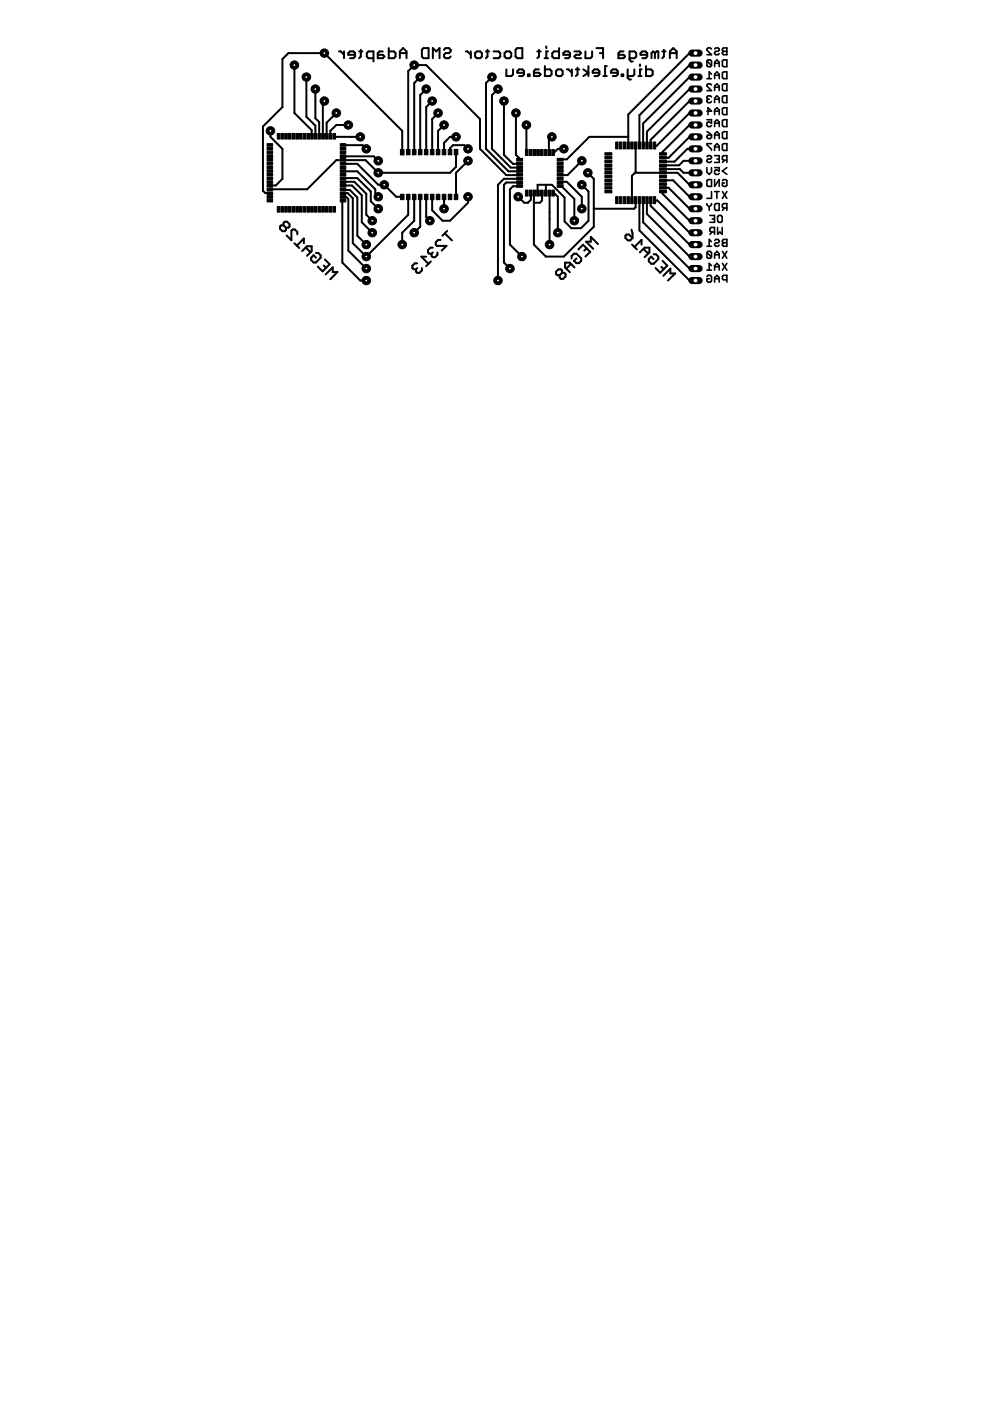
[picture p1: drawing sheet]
<svg xmlns="http://www.w3.org/2000/svg" width="210mm" height="297mm" viewBox="0 0 210 297" stroke-linecap="round" stroke-linejoin="round" font-family="sans-serif">
<g fill="#000" stroke="#000" stroke-width=".34">
<path d="M149.9 11.6h1zM149.9 10.4v.2zM149.9 10.4l.2-.2zM149.9 12.9v1zM149.9 13.9l.2 .2zM149.9 19.2h1zM149.9 18v.2zM150.1 17.8l-.2 .2zM150.1 10.2h.5zM150.1 12.7l-.2 .2zM150.1 14.1h.5zM150.1 17.8h.5z"/>
<path d="M150.4 15.2v1.5zM150.6 10.2l.3 .2zM150.1 12.7h.5zM150.6 14.1l.3-.2zM150.6 17.8l.3 .2zM149.9 10.6l1 1zM150.9 12.9v1zM150.6 12.7l.3 .2zM149.9 12.9l1 1zM150.4 15.2l.5 .5zM149.9 16.7h1zM149.9 18.2l1 1z"/>
<path d="M151.5 10.4l.3-.2zM151.5 11.1v.3zM151.5 11.4l.3 .2zM151.5 13.2v.9zM151.5 15.7v1zM151.5 18.2v1zM151.8 10.2h.5zM151.8 10.9l-.3 .2zM151.8 11.6h.5zM152 12.7l-.5 .5zM152 15.2l-.5 .5zM151.5 18.2l.5-.4z"/>
<path d="M152.3 10.2l.2 .2zM151.8 10.9h.5zM152.3 11.6l.2-.2zM152.5 10.4v.2zM152.5 10.6l-.2 .3zM152.5 13.2v.9zM152 12.7l.5 .5zM151.5 13.4h1zM152.5 15.7v1zM152 15.2l.5 .5zM151.5 16h1zM152.5 18.2v1z"/>
<path d="M152 17.8l.5 .4zM151.5 18.5h1zM153.2 10.4v.2zM153.2 10.6l.2 .3zM153.2 11.1v.3zM153.2 11.4l.2 .2zM153.2 12.9v1zM153.2 12.9l.2-.2zM153.2 15.5v.9zM153.2 15.5l.2-.3zM153.2 18v1zM153.2 18l.2-.2z"/>
<path d="M153.4 10.2l-.2 .2zM153.4 10.9l-.2 .2zM153.4 11.6h.7zM153.2 13.9l.2 .2zM153.4 12.7h.7zM153.2 16.4l.2 .3zM153.4 15.2h.7zM153.2 19l.2 .2zM153.4 17.8h.7zM154.1 10.2v1.4zM153.4 10.2h.7zM153.4 10.9h.7z"/>
<path d="M154.1 12.7v1.4zM153.4 14.1h.7zM154.1 15.2v1.5zM153.4 16.7h.7zM154.1 17.8v1.4zM153.4 19.2h.7zM149.9 20.6v.2zM149.9 20.8l.2 .2zM149.9 21.3v.2zM149.9 21.5l.2 .3zM149.9 25.4h1zM149.9 26.1v.5z"/>
<path d="M149.9 26.6l.2 .2zM149.9 27.9l.5 .3zM149.9 28.9v.2zM150.1 28.6l-.2 .3zM149.9 30.5v.2zM149.9 30.7l1 1zM149.9 33.2l.2-.2zM149.9 34v.2zM149.9 34.2l.2 .2zM149.9 35.5v1zM149.9 38.3v1zM149.9 38.3l.2-.2z"/>
<path d="M150.1 20.3l-.2 .3zM150.1 21h.3zM150.1 21l-.2 .3zM150.1 21.8h.5zM150.1 22.8v1.5zM150.1 22.8l.8 .8zM150.1 25.9l-.2 .2zM150.1 26.8h.5zM149.9 29.1l.2 .3zM150.1 28.6h.8zM150.1 33h.5zM150.1 33.7l-.2 .3z"/>
<path d="M150.1 34.4h.5zM149.9 39.3l.2 .2zM150.1 38.1h.8zM150.1 25.9h.3zM150.4 28.2l.5 .4zM149.9 36.5l.5 .5zM150.1 20.3h.5zM150.6 21.8l.3-.3zM150.6 26.8l.3-.2zM150.1 29.4h.5zM150.6 33l.3 .2zM150.1 33.7h.5z"/>
<path d="M150.6 34.4l.3-.2zM150.6 20.3l.3 .3zM149.9 23.6h1zM150.9 25.4v.7zM150.4 25.9l.5 .2zM150.9 28.6v.5zM150.9 29.1l-.3 .3zM149.9 30.5h1zM150.9 31.7v.2zM150.9 33.2v.3zM150.6 33.7l.3-.2zM150.9 35.5v1z"/>
<path d="M150.9 36.5l-.5 .5zM150.9 38.1v1.4zM150.1 39.5h.8zM151.5 20.8v1zM151.5 23.3v1zM151.5 25.9v.9zM151.5 28.4v1zM151.5 30.9v1zM151.5 33h1zM151.5 35.5h1zM151.5 36.3v.4zM151.5 36.7l.3 .3z"/>
<path d="M151.5 38.1v1.4zM151.5 36.3l.3-.3zM151.8 37h.5zM151.5 20.8l.5-.5zM152 22.8l-.5 .5zM152 25.4l-.5 .5zM152 27.9l-.5 .5zM152 30.5l-.5 .4zM151.8 36h.2zM152.3 37l.2-.3zM152.5 20.8v1zM152 20.3l.5 .5z"/>
<path d="M151.5 21h1zM152.5 23.3v1zM152 22.8l.5 .5zM151.5 23.6h1zM152.5 25.9v.9zM152 25.4l.5 .5zM151.5 26.1h1zM152.5 28.4v1zM152 27.9l.5 .5zM151.5 28.6h1zM152.5 30.9v1zM152 30.5l.5 .4z"/>
<path d="M151.5 31.2h1zM152.5 33v1.4zM151.5 34.4h1zM152 33.7h.5zM152.5 35.5v.8zM152 36l.5 .3zM152.5 38.1v1.4zM152.5 38.1l-1 1.4zM153.2 20.6v.9zM153.2 20.6l.2-.3zM153.2 23.1v.9zM153.4 22.8l-.2 .3z"/>
<path d="M153.2 25.6v1zM153.4 25.4l-.2 .2zM153.2 28.2v.9zM153.4 27.9l-.2 .3zM153.2 30.7v1zM153.2 30.7l.2-.2zM153.2 33.2v.5zM153.2 33.7l.2 .3zM153.2 36.3l.9 .7zM153.2 38.3l.2-.2zM153.2 38.8v.5zM153.2 38.8h.4z"/>
<path d="M153.2 21.5l.2 .3zM153.4 20.3h.7zM153.2 24l.2 .3zM153.4 22.8h.7zM153.2 26.6l.2 .2zM153.4 25.4h.7zM153.2 29.1l.2 .3zM153.4 27.9h.7zM153.2 31.7l.2 .2zM153.4 30.5h.7zM153.4 33l-.2 .2zM153.4 34h.7z"/>
<path d="M153.4 38.1h.5zM153.2 39.3l.2 .2zM153.6 34l-.4 .4zM153.9 38.1l.2 .2zM153.4 39.5h.5zM154.1 20.3v1.5zM153.4 21.8h.7zM154.1 22.8v1.5zM153.4 24.3h.7zM154.1 25.4v1.4zM153.4 26.8h.7zM154.1 27.9v1.5z"/>
<path d="M153.4 29.4h.7zM154.1 30.5v1.4zM153.4 31.9h.7zM154.1 33v1.4zM153.4 33h.7zM153.2 36.3l.9-.8zM154.1 38.3v1zM154.1 39.3l-.2 .2zM149.9 43.2v.2zM149.9 53.6v.9zM149.9 54.5l.2 .3zM149.9 58.6l.2-.2z"/>
<path d="M149.9 59.1v.5zM149.9 59.1h.5zM150.1 53.3l-.2 .3zM150.1 54.8h.5zM150.1 58.4h.5zM149.9 59.6l.2 .2zM149.9 43.4l.5 .5zM150.4 43.9v.7zM150.4 50.8v1.4zM150.4 55.8v1.5zM150.5 45.7h1zM150.5 48.5v.5z"/>
<path d="M150.5 49l.2 .2zM150.1 53.3h.5zM150.6 54.8l.3-.3zM150.6 58.4l.3 .2zM150.1 59.8h.5zM150.7 48.2l-.2 .3zM150.7 49.2h.8zM150.9 40.6v1.5zM149.9 42.1h1zM150.9 43.2v.2zM150.9 43.4l-.5 .5zM150.4 50.8l.5 .4z"/>
<path d="M149.9 52.2h1zM150.9 53.6v.9zM150.6 53.3l.3 .3zM149.9 53.6l1 .9zM150.4 55.8l.5 .5zM149.9 57.3h1zM150.9 58.6v1zM150.6 59.8l.3-.2zM151 49.2l-.5 .5zM151.5 45.7v1.4zM150.5 47.1h1zM151 46.4h.5z"/>
<path d="M151.5 48.2v1.5zM150.7 48.2h.8zM151.5 43.4v1zM151.5 43.4l.3-.2zM151.5 51l.3-.2zM151.5 51.7v.3zM151.5 52l.3 .2zM151.5 53.8v1zM151.5 56.3v1zM151.5 58.9v.9zM151.5 44.4l.3 .2zM151.8 43.2h.7z"/>
<path d="M151.8 50.8h.5zM151.8 51.5l-.3 .2zM151.8 52.2h.5zM152 40.6v1.5zM152 53.3l-.5 .5zM152 55.8l-.5 .5zM152 58.4l-.5 .5zM152.1 45.9v1zM152.1 45.9l.3-.2zM152.1 48.2v1.5zM152.3 50.8l.2 .2zM151.8 51.5h.5z"/>
<path d="M152.5 52l-.2 .2zM152.4 45.7h.5zM152.1 46.9l.3 .2zM151.5 40.6h1zM152.5 43.2v1.4zM151.8 44.6h.7zM152.5 51v.2zM152.5 51.2l-.2 .3zM152.5 53.8v1zM152 53.3l.5 .5zM151.5 54h1zM152.5 56.3v1z"/>
<path d="M152 55.8l.5 .5zM151.5 56.6h1zM152.5 58.9v.9zM152 58.4l.5 .5zM151.5 59.1h1zM152.6 49.2l-.5 .5zM152.9 45.7l.2 .2zM152.4 47.1h.5zM153.1 45.9v1zM153.1 46.9l-.2 .2zM153.1 48.2v1.5zM152.6 49.2l.5 .5z"/>
<path d="M153.2 40.6l.9 1.5zM153.2 43.4v.5zM153.2 43.9l.2 .2zM153.2 51v.2zM153.2 51.2l.2 .3zM153.2 51.7v.3zM153.2 52l.2 .2zM153.2 53.3l.9 1.5zM153.2 55.8l.9 1.5zM153.2 58.6v.5zM153.2 59.1l.2 .2zM153.4 43.2l-.2 .2z"/>
<path d="M153.4 44.1h.7zM153.4 50.8l-.2 .2zM153.4 51.5l-.2 .2zM153.4 52.2h.7zM153.4 58.4l-.2 .2zM153.4 59.3h.7zM153.6 44.1l-.4 .5zM154.1 40.6l-.9 1.5zM154.1 43.2v1.4zM153.4 43.2h.7zM154.1 50.8v1.4zM153.4 50.8h.7z"/>
<path d="M153.4 51.5h.7zM154.1 53.3l-.9 1.5zM154.1 55.8l-.9 1.5zM154.1 58.4v1.4zM153.4 58.4h.7z"/>
</g>
<g fill="#000" stroke="#000" stroke-width=".42">
<path d="M59.9 12.5v10.2zM61.2 11.3l-1.3 1.2zM62.4 13.8v10.2zM65 16.3v8.4zM66.9 18.9v6.2zM61.2 11.3h7.6zM68.8 11.3l16.5 16.4zM71.9 10.9h.3zM72.9 10.9v1.4zM72.2 10.9l.7 .7zM73.9 11.3v.3zM73.9 11.6h1.4z"/>
<path d="M74.2 12.3h.7zM74.2 10.9l-.3 .4zM74.9 12.3l.4-.3zM74.2 10.9h.7zM75.3 11.3v.7zM74.9 10.9l.4 .4zM76.5 10.6v1.4zM76.5 12l-.4 .3zM76.1 10.9h.7zM77.8 11.3v.7zM77.8 12l.3 .3zM78.1 10.9l-.3 .4z"/>
<path d="M78.1 12.3h1.1zM79.2 10.9v2.1zM78.1 10.9h1.1zM80.1 11.3v1zM80.1 12.3h1.1zM80.5 10.9l-.4 .4zM80.5 10.9h.7zM81.2 12.3l.3-.3zM80.1 11.6h1.1zM81.2 11.6l.3 .4zM82.4 10.2v2.1zM82.4 12.3h1.1z"/>
<path d="M83.5 12.3l.4-.3zM82.4 10.9h1.1zM83.9 11.3v.7zM83.5 10.9l.4 .4zM84.8 10.9v1.4zM84.8 10.9l.7-.7zM86.2 10.9v1.4zM85.5 10.2l.7 .7zM84.8 11.3h1.4zM86.6 15.1v17.4zM87.8 17.6v14.8zM87.8 13.8l-1.2 1.3z"/>
<path d="M87.8 13.8h2.6zM89.1 16.3l-1.3 1.3zM89.5 10.6v1.4zM89.8 10.2l-.3 .4zM89.5 12l.3 .3zM89.8 10.2h1.1zM90.4 18.9l-1.3 1.3zM90.4 13.8l11.4 11.4zM90.9 10.2v2.1zM89.8 12.3h1.1zM91.8 10.2v2.1zM91.8 10.2l.7 .7z"/>
<path d="M93.2 10.2v2.1zM93.2 10.2l-.7 .7zM94.5 10.2l-.4 .4zM94.1 11.6v.4zM94.1 12l.4 .3zM94.5 10.2h.7zM94.5 11.3l-.4 .3zM94.5 12.3h.7zM95.2 10.2l.3 .4zM94.5 11.3h.7zM95.2 12.3l.3-.3zM95.5 10.6v.3z"/>
<path d="M95.5 10.9l-.3 .4zM98.8 10.9h.3zM99.8 10.9v1.4zM99.1 10.9l.7 .7zM100.7 11.3v.7zM101.1 10.9l-.4 .4zM100.7 12l.4 .3zM101.1 10.9h.7zM101.1 12.3h.7zM101.8 10.9l.4 .4zM102.2 11.3v.7zM101.8 12.3l.4-.3z"/>
<path d="M103 17.6v14zM103.4 10.6v1.4zM103.4 12l-.4 .3zM103 10.9h.7zM104.3 16.3l-1.3 1.3zM104.6 10.9h1.1zM105.6 18.9l-1.3 1.3zM105.7 10.9l.4 .4zM104.6 12.3h1.1zM106.1 11.3v.7zM105.7 12.3l.4-.3zM107 11.3v.7z"/>
<path d="M107 11.3l.3-.4zM107 12l.3 .3zM107.3 10.9h.7zM107.4 14.7v1.4zM107.3 12.3h.7zM108 10.9l.4 .4zM108.4 11.3v.7zM108.4 12l-.4 .3zM107.4 16.1h1zM108.8 14.7v1.1zM108.4 16.1l.4-.3zM109.3 10.6v1.4z"/>
<path d="M109.3 10.6l.4-.4zM109.3 12l.4 .3zM109.7 10.2h1zM109.7 15.1v.3zM109.7 15.4h1.4zM110 16.1h.8zM110 14.7l-.3 .4zM110.7 10.2v2.1zM109.7 12.3h1zM110.8 16.1l.3-.3zM110 14.7h.8zM111.1 15.1v.7z"/>
<path d="M110.8 14.7l.3 .4zM111.9 15.8v.3zM111.9 16.1h.4zM112.3 15.8v.3zM111.9 15.8h.4zM113.2 15.1v1zM113.2 16.1h1.1zM113.6 14.7l-.4 .4zM113.6 14.7h.7zM114.3 16.1l.3-.3zM113.2 15.4h1.1zM114.3 10.6v1.4z"/>
<path d="M114.3 12l-.4 .3zM114.3 15.4l.3 .4zM113.9 10.9h.7zM115.5 14v2.1zM115.5 16.1h1.1zM115.8 10.9v1.4zM115.8 9.8v.4zM115.8 10.9h.4zM115.5 12.3h.7zM116.6 16.1l.3-.3zM115.5 14.7h1.1zM116.9 15.1v.7z"/>
<path d="M116.6 14.7l.3 .4zM117.1 11.3v.7zM117.1 11.3l.4-.4zM117.1 12l.4 .3zM117.5 10.9h1zM117.9 15.1v.7zM117.9 15.1l.3-.4zM117.9 15.8l.3 .3zM118.2 14.7h.7zM118.5 10.2v2.1zM117.5 12.3h1zM118.2 16.1h.7z"/>
<path d="M118.9 14.7l.4 .4zM119.3 15.1v.7zM118.9 16.1l.4-.3zM119.4 11.3v.3zM119.4 11.6h1.5zM119.8 12.3h.7zM119.8 10.9l-.4 .4zM120.9 12l-.4 .3zM119.8 10.9h.7zM120.2 14.7h.3zM120.9 11.3v.7zM120.5 10.9l.4 .4z"/>
<path d="M121.2 14.7v1.4zM120.5 14.7l.7 .7zM121.8 12l.3-.4zM121.8 12l.3 .3zM122.1 11.6h.8zM122.4 14.4v1.4zM122.1 16.1l.3-.3zM122.1 14.7h.7zM122.9 11.6l.3-.3zM121.8 10.9h1.1zM122.1 12.3h1.1zM122.9 10.9l.3 .4z"/>
<path d="M123.7 16.1l1.1-.7zM124.1 10.9v1.4zM124.8 14v2.1zM123.7 14.7l1.1 .7zM124.1 12.3h1.1zM125.5 10.9v1.1zM125.5 12l-.3 .3zM125.7 15.1v.3zM125.7 15.4h1.4zM126 16.1h.7zM126 14.7l-.3 .4zM126.7 16.1l.4-.3z"/>
<path d="M126 14.7h.7zM127.1 15.1v.7zM126.7 14.7l.4 .4zM127.9 10.2v2.1zM126.4 10.2h1.5zM127.2 11.3h.7zM128.3 14v2.1zM128.3 14h.4zM127.9 16.1h.8zM129.6 15.1v.3zM129.6 15.4h1.4zM129.9 16.1h.7z"/>
<path d="M129.9 14.7l-.3 .4zM130.6 16.1l.4-.3zM129.9 14.7h.7zM131 15.1v.7zM130.6 14.7l.4 .4zM131.1 11.3v1zM131.1 12.3h1.1zM131.5 10.9l-.4 .4zM131.8 15.8v.3zM131.8 16.1h.3zM132.1 15.8v.3zM131.8 15.8h.3z"/>
<path d="M131.5 10.9h.7zM132.5 12l-.3 .3zM131.1 11.6h1.1zM132.2 11.6l.3 .4zM133.1 14.7v1.8zM133.1 16.5l.3 .3zM133.4 16.8h.4zM133.5 10.9v1.8zM133.5 10.9h1zM133.5 12.7l.3 .3zM133.1 16.1h1zM133.8 13h.4z"/>
<path d="M134.5 14.7v1.1zM134.1 16.1l.4-.3zM134.5 10.9l.4 .4zM133.5 12.3h1zM134.9 11.3v.7zM134.9 12l-.4 .3zM135.7 14.7v1.4zM135.7 13.7v.3zM135.8 11.3v.3zM135.8 11.6h1.4zM135.7 14.7h.3zM135.3 16.1h.7z"/>
<path d="M136.2 12.3h.7zM135.8 11.3l.4-.4zM137.2 12l-.3 .3zM136.2 10.9h.7zM137 14v2.1zM137 16.1h1zM137.2 11.3v.7zM136.9 10.9l.3 .4zM138 16.1l.4-.3zM137 14.7h1zM138.1 11.3v1zM138.4 15.1v.7z"/>
<path d="M138 14.7l.4 .4zM138.5 10.9l-.4 .4zM138.9 11.3v1zM138.5 10.9l.4 .4zM138.9 11.3l.3-.4zM139.6 10.9v1.4zM139.2 10.9h.4zM140.8 10.6v1.4zM140.8 12l-.4 .3zM140.4 10.9h.7zM142 10.9v1.4zM142 10.9l.7-.7z"/>
<path d="M143.5 10.9v1.4zM142.7 10.2l.8 .7zM142 11.3h1.5zM146.2 18.9h1.3zM146.2 16.3h1.3zM146.2 13.8h1.3zM146.2 11.3h1.3zM55.8 26.8v13.6zM57.3 27.7v1.3zM58.5 39.3l1.4-1.4zM57.3 39.3h1.2zM59.9 22.7l-4.1 4.1z"/>
<path d="M57.3 29l2.6 2.6zM59.9 31.6v6.3zM62.4 24l3.7 3.6zM65 24.7l1.9 1.9zM66.1 27.6v1.3zM66.9 25.1l.8 .8zM66.9 26.6v2.4zM67.7 25.9v3zM68.5 21.7v7.3zM68.8 21.4l-.3 .3zM69.3 26v3zM70 27.7v1.2z"/>
<path d="M70 27.7l1.3-1.2zM71.3 24l-2 2zM71.3 34l-6.2 6.1zM71.3 26.5h2.6zM72.7 39.3h1.9zM72.7 38.5h2.4zM72.6 37.8h3.2zM72.6 36.3h3.2zM72.6 34.7h3.2zM70.8 29h5.6zM72.7 30.8h4.2zM71.3 34h6.2z"/>
<path d="M76.9 30.8l.8 .8zM72.7 33.1h6.5zM77.5 34l2.7 2.6zM80.2 36.6h15.2zM79.2 33.1l1 1zM75.8 34.7l4.4 4.5zM80.2 39.2h1.3zM81.5 39.2l2.5 2.5zM85.3 27.7v4.7zM89.1 20.2v12zM90.4 22.7v9.7zM91.6 25.2v7z"/>
<path d="M91.6 21.4l-1.2 1.3zM92.9 27.7v4.7zM92.9 24l-1.3 1.2zM94.1 30.3v2.1zM92.9 27.7l1.2-1.2zM95.4 29l-1.3 1.3zM95.4 31.4v1zM95.4 36.6l1.3-1.2zM96.1 30.8l-.7 .6zM95.4 29h1.3zM96.7 32.4v3zM96.7 36.6v5.1z"/>
<path d="M96.1 30.8h2.3zM98.4 30.8l.8 .8zM99.2 34.1l-2.5 2.5zM101.8 25.2v6.4zM101.8 31.6l5.5 5.5zM103 31.6l4.8 4.7zM104.3 20.2v11.4zM104.3 31.6l4 3.9zM105.6 39.2l1.2-1.3zM106.8 21.4v11.4zM106.8 32.8l2 1.9zM106.8 39.2l.5-.5z"/>
<path d="M106.8 37.9h3.5zM107.3 37.1h3.2zM107.3 38.7h3zM107.8 36.3h2.4zM108.3 35.5h2zM108.8 34.7h1.5zM108.8 39.5h1.5zM109.4 24v8.8zM109.4 32.8l.9 1zM110.2 33.8h.1zM111.6 26.5v6zM114 39.2v1.7z"/>
<path d="M115.7 39.2v1.7zM114 39.2h1.7zM116.4 29.7v2.8zM117 29l-.6 .7zM115.7 39.2h1.3zM117.3 32.4v.1zM118.3 31.6l-1 .9zM118.7 39.5h.4zM118.3 31.6h1.2zM118.7 38.5h1.5zM118.7 33.8h1.5zM118.7 37.1h1.6z"/>
<path d="M122.4 31.6l-2.2 2.2zM123.4 34.1l-3.1 3zM123.4 39.2l1.4 1.4zM124.6 36.6l1.3 1.3zM124.9 29l-2.5 2.6zM125.9 37.9v6.4zM146.2 11.3l-13 13zM133.2 29v1.9zM133.2 24.3v4.7zM124.9 29h8.3zM134 37.3v5.2zM134.8 36.5v.1z"/>
<path d="M134.8 30.9v5.6zM134.8 36.5l-.8 .8zM135.6 24.4l10.6-10.6zM135.6 24.4v6.5zM136.4 26.2l9.8-9.9zM136.4 26.2v4.6zM137.2 27.9l9-9zM137.2 27.9v3zM137.9 29.7l8.3-8.3zM137.9 29.7v1.2zM138.7 30.9h.5zM140.5 32.2l5.7-5.7z"/>
<path d="M140.5 32.2v.5zM140.5 33.5h1.3zM140.5 39.8h1.3zM140.5 38.2h2.2zM143 34.3l2.7-2.7zM140.5 34.3h2.5zM134.8 36.6h8.9zM140.5 35.1h3.5zM140.5 35.9h3.6zM144.1 35.9l.8 .7zM144.9 34.1l-.9 1zM145.7 31.6h1.8z"/>
<path d="M146.2 29l-4.4 4.5zM146.2 26.5h1.3zM139.2 30.9l7-6.9zM146.2 21.4h1.3zM143.7 36.6l2.5 2.6zM146.2 29h1.3zM146.2 24h1.3zM144.9 36.6h2.6zM144.9 34.1h2.6zM146.2 39.2h1.3zM55.8 40.4l.4 .5zM56.2 40.9h1z"/>
<path d="M59.4 48v.5zM59.4 48.5l.5 .5zM59.6 47.8l-.2 .2zM59.9 49h.5zM60.1 47.3v.5zM59.6 47.8h.5zM60.4 47l-.3 .3zM60.4 49l.2-.2zM60.6 48.3v.5zM60.6 48.3h.5zM60.1 47.8l.5 .5zM60.8 49.9l1 1z"/>
<path d="M60.4 47h.5zM61.1 48.3l.3-.3zM61.4 47.5v.5zM60.9 47l.5 .5zM61.8 48.9v2zM62 48.7l-.2 .2zM62 48.7h.5zM62.5 48.7l.5 .5zM63 49.2v.5zM62.4 51.6l1 1zM64.4 50.6v1zM64.4 50.6l-1.5 1.5z"/>
<path d="M66.1 53.2l-1 1zM65.1 52.2l-1 1zM57.2 40.1h7.9zM64.8 52.5l1 1zM66 54.6v.5zM66.5 54.1l-.5 .5zM66.1 52.2v1zM65.1 52.2h1zM66 55.1l.5 .5zM66.5 54.1l.5 .5zM67 53.6h.5zM66.5 55.6h.5z"/>
<path d="M67.5 53.6l.5 .5zM68 54.1v.5zM68 54.6l-1 1zM67.4 56.5l1 1zM68.9 55l1 1zM68.6 56.3l.6 .5zM69.9 56l-1.5 1.5zM71.5 57.7l-1.5 1.5zM70.5 56.7v1zM69 58.2l1.5-1.5zM70.5 57.7h1zM72.6 42.5v13.2z"/>
<path d="M72.7 41.7h.7zM72.7 40.9h1zM73.9 42.2v10.9zM73.4 41.7l.5 .5zM72.7 40.3h1.5zM74.8 42v9.5zM73.7 40.9l1.1 1.1zM75.8 41.9v8.1zM74.2 40.3l1.6 1.6zM72.6 55.7l3.8 3.8zM76.7 41.4v5.7zM74.6 39.3l2.1 2.1z"/>
<path d="M77.7 41.1v4.4zM75.1 38.5l2.6 2.6zM75.8 50l1.9 1.9zM73.9 53.1l3.8 3.8zM76.4 59.5h1.3zM74.8 51.5l2.9 2.9zM77.7 54.4l8.9-8.9zM78.6 40.6v2.1zM75.8 37.8l2.8 2.8zM77.7 45.5l1.2 1.3zM76.7 47.1l2.2 2.2zM79.6 40.1v1z"/>
<path d="M75.8 36.3l3.8 3.8zM78.6 42.7l1.6 1.6zM79.6 41.1l.6 .6zM84 41.7h1.3zM85.3 49.3v2.6zM85.3 49.3l2.5-2.5zM86.6 41.7v3.8zM87.4 56.3v.5zM87.4 56.8l.3 .3zM87.7 57.1h.5zM87.8 41.7v5.1zM87.8 49.3l1.3-1.2z"/>
<path d="M87.4 56.3l.5-.5zM88.2 57.1l.3-.3zM88.2 57.1v.5zM88.2 57.6l.3 .2zM87.9 55.8h.6zM88.5 57.8h.4zM88.9 57.8l.6-.5zM89.1 41.7v6.4zM89.3 54.4l1.5 1.5zM89.5 56.8v.5zM89.3 54.4h1.1zM90.4 41.7v4.3z"/>
<path d="M90.7 53v.5zM90.7 53.5l.3 .3zM91 53.8h.5zM90.4 46l.7 .8zM91.2 52.5l-.5 .5zM91.4 55.4l-1 1zM91.5 53.8l.3-.3zM91.5 53.8v.5zM91.5 54.3l.3 .2zM91.6 41.7v2.9zM91.2 52.5h.6zM91.8 54.5h.5z"/>
<path d="M92.3 54.5l.5-.5zM92.4 51.4v.5zM92.9 50.9l-.5 .5zM92.4 51.9l.2 .2zM92.8 53.5v.5zM92.9 50.9h.5zM93.7 53.1l1-1zM91.6 44.6l2.2 2.2zM94.1 41.7v2.6zM92.6 52.1h2.1zM94.8 49l-1 1zM93.8 46.8h1.6z"/>
<path d="M94.3 49.5l1.5 1.5zM99.2 41.7v1.3zM99.2 43l-3.8 3.8zM105.6 39.2v20.3zM106.8 39.2v16.5zM106.8 55.7l1.3 1.2zM108.1 43v8.9zM108.1 40.1v2.9zM108.1 40.1l.7-.6zM109.9 41.7l1.2 1.3zM108.1 51.9l2.6 2.5zM111.1 43h.8z"/>
<path d="M111.9 43l.7-.6zM112.6 40.9v1.5zM113.2 43v8.9zM113.2 40.9v2.1zM113.2 43h1.3zM114.9 42.5l-.4 .5zM114.9 40.9v1.6zM113.2 51.9l2.5 2.5zM116.5 51.5v.4zM116.5 46.5v5zM116.5 45v1.5zM116.5 40.8v4.2z"/>
<path d="M117.9 57.6v.5zM117.9 58.1l.3 .3zM118.2 58.4h.5zM118.3 41.7v7.6zM117.3 40.8l1 .9zM117.9 57.6l.5-.5zM118.7 58.4v.5zM118.7 58.9l.2 .2zM118.4 57.1h.5zM118.9 59.1h.5zM119.2 57.3v.5zM118.9 57.1l.3 .2z"/>
<path d="M119.2 57.8l-.5 .6zM119.9 58.6l-.5 .5zM115.7 54.4h3.8zM119.2 57.8h.5zM119.7 41.9v5zM117 39.2l2.7 2.7zM119.8 55.7v1zM119.8 56.7l1 1zM119.9 58.1v.5zM119.7 57.8l.2 .3zM119.8 55.7h1zM121.1 55.9l-1 1.1z"/>
<path d="M119.7 46.9l1.4 1.5zM121.2 54.3v.5zM121.7 53.8l-.5 .5zM121.7 53.8h.5zM122.2 54.8l-.5 .5zM121.8 42.2v4.6zM119.1 39.5l2.7 2.7zM120.8 55.7l1 1zM122.2 53.8l1 1zM121.7 55.3l.5 .5zM123.6 51.9l-1 1zM122.2 55.8h.5z"/>
<path d="M121.1 48.4h2.1zM123.2 54.8v.5zM122.7 55.8l.5-.5zM123.4 41.7v2.6zM120.2 38.5l3.2 3.2zM123.6 51.9l1.5 1.5zM124.3 51.2l1.5 1.5zM124.4 52.6l-.5 .5zM124.8 40.6v6.2zM124.8 46.8l-1.6 1.6zM124.1 54.4l1-1zM125.3 50.2v1z"/>
<path d="M124.3 51.2h1zM125.9 44.3v3.8zM119.5 54.4l6.4-6.3zM125.9 44.3h8.6zM125.3 50.2l1.5 1.6zM132.6 50v.5zM132.6 50l.3-.3zM132.9 49.7h.5zM132.6 50.5l.5 .5zM133.4 49.7l.7 .8zM133.1 51h.5zM133.9 48.7l.2 .8z"/>
<path d="M134.1 49.5v1zM134.1 50.5l-.5 .5zM134.5 44.3l.3-.4zM134.8 42.4v1.5zM134 51.9l1 1zM135.6 42.4v6.5zM136 50.9v1zM136 50.9l-1.5 1.5zM136.4 42.5v4.6zM136.7 54.5l1-1zM135.7 53.5l1-1zM137.2 42.5v2.9z"/>
<path d="M136.4 52.8l1 1zM137.6 54.9v.5zM137.6 54.9l.5-.5zM137.7 52.5v1zM136.7 52.5h1zM137.9 42.5v1.1zM137.6 55.4l.5 .5zM138.1 54.4l.5 .5zM138.6 53.9h.5zM138.1 55.9h.5zM139.1 53.9l.5 .5zM138.7 42.5h.7z"/>
<path d="M139.6 54.4v.5zM139.6 54.9l-1 1zM139 56.8l1 1zM140.5 55.3l1 1zM140.5 40.6v.5zM140.2 56.6l.5 .5zM141.5 56.3l-1.5 1.5zM141.6 59.5l1.6-1.5zM142.1 57v1zM142.1 57l-1.5 1.5zM142.1 58h1.1zM141.8 39.8l4.4 4.5z"/>
<path d="M140.5 41.1l5.7 5.7zM137.9 43.6l8.3 8.3zM136.4 47.1l9.8 9.8zM135.6 48.9l10.6 10.6zM139.4 42.5l6.8 6.8zM142.7 38.2l3.5 3.5zM137.2 45.4l9 9zM146.2 44.3h1.3zM146.2 46.8h1.3zM146.2 51.9h1.3zM146.2 56.9h1.3zM146.2 59.5h1.3z"/>
<path d="M146.2 49.3h1.3zM146.2 41.7h1.3zM146.2 54.4h1.3z"/>
</g>
<g fill="#000" stroke="#000" stroke-width=".21">
<path d="M56.6 30.5h1.2v.5h-1.2zM56.6 31.3h1.2v.5h-1.2zM56.6 32h1.2v.6h-1.2zM56.6 32.8h1.2v.6h-1.2zM56.6 33.6h1.2v.6h-1.2zM56.6 34.4h1.2v.5h-1.2zM56.6 35.2h1.2v.5h-1.2zM56.6 36h1.2v.5h-1.2zM56.6 36.8h1.2v.5h-1.2zM56.6 37.5h1.2v.6h-1.2zM56.6 38.3h1.2v.6h-1.2zM56.6 39.1h1.2v.6h-1.2z"/>
<path d="M56.6 39.9h1.2v.5h-1.2zM58.8 28.3h.5v1.2h-.5zM59.6 28.3h.5v1.2h-.5zM60.4 28.3h.5v1.2h-.5zM61.2 28.3h.5v1.2h-.5zM61.9 28.3h.6v1.2h-.6zM62.7 28.3h.6v1.2h-.6zM63.5 28.3h.6v1.2h-.6zM64.3 28.3h.6v1.2h-.6zM65.1 28.3h.5v1.2h-.5zM65.9 28.3h.5v1.2h-.5zM66.7 28.3h.5v1.2h-.5z"/>
<path d="M67.4 28.3h.6v1.2h-.6zM68.2 28.3h.6v1.2h-.6zM69 28.3h.6v1.2h-.6zM69.8 28.3h.6v1.2h-.6zM70.6 28.3h.5v1.2h-.5zM72.1 30.5h1.2v.5h-1.2zM72.1 31.3h1.2v.5h-1.2zM72.1 32h1.2v.6h-1.2zM72.1 32.8h1.2v.6h-1.2zM72.1 33.6h1.2v.6h-1.2zM72.1 34.4h1.2v.5h-1.2zM72.1 35.2h1.2v.5h-1.2z"/>
<path d="M72.1 36h1.2v.5h-1.2zM72.1 36.8h1.2v.5h-1.2zM72.1 37.5h1.2v.6h-1.2zM72.1 38.3h1.2v.6h-1.2zM72.1 39.1h1.2v.6h-1.2zM72.1 39.9h1.2v.5h-1.2zM84.9 31.7h.8v1.2h-.8zM86.2 31.7h.7v1.1h-.7zM87.4 31.7h.8v1.1h-.8zM88.7 31.7h.8v1.1h-.8zM90 31.7h.7v1.1h-.7zM91.2 31.7h.8v1.1h-.8z"/>
<path d="M92.5 31.7h.8v1.1h-.8zM93.8 31.7h.7v1.1h-.7zM95 31.7h.8v1.1h-.8zM96.3 31.7h.8v1.1h-.8zM109.5 39.2h1.3v.5h-1.3zM109.5 38.4h1.3v.5h-1.3zM109.5 37.6h1.3v.5h-1.3zM109.5 36.8h1.3v.5h-1.3zM109.5 36h1.3v.5h-1.3zM109.5 35.2h1.3v.5h-1.3zM109.5 34.4h1.3v.5h-1.3zM109.5 33.6h1.3v.5h-1.3z"/>
<path d="M111.4 31.7h.6v1.3h-.6zM112.2 31.7h.6v1.3h-.6zM113 31.7h.5v1.3h-.5zM113.8 31.7h.5v1.3h-.5zM114.6 31.7h.5v1.3h-.5zM115.4 31.7h.6v1.3h-.6zM116.2 31.7h.5v1.3h-.5zM117 31.7h.5v1.3h-.5zM118.1 33.6h1.3v.5h-1.3zM118.1 34.4h1.3v.5h-1.3zM118.1 35.2h1.3v.5h-1.3zM118.1 36h1.3v.5h-1.3z"/>
<path d="M118.1 36.8h1.3v.5h-1.3zM118.1 37.6h1.3v.5h-1.3zM118.1 38.4h1.3v.5h-1.3zM118.1 39.2h1.3v.5h-1.3zM128.2 39.6h1.5v.5h-1.5zM128.2 38.8h1.5v.5h-1.5zM128.2 38h1.5v.5h-1.5zM128.2 37.2h1.5v.5h-1.5zM128.2 36.4h1.5v.5h-1.5zM128.2 35.6h1.5v.5h-1.5zM128.2 34.8h1.5v.5h-1.5zM128.2 34h1.5v.5h-1.5z"/>
<path d="M128.2 33.2h1.5v.5h-1.5zM128.2 32.4h1.5v.5h-1.5zM130.5 30.1h.5v1.5h-.5zM131.3 30.1h.5v1.5h-.5zM132.1 30.1h.5v1.5h-.5zM132.9 30.1h.5v1.5h-.5zM133.7 30.1h.5v1.5h-.5zM134.5 30.1h.5v1.5h-.5zM135.3 30.1h.5v1.5h-.5zM136.1 30.1h.5v1.5h-.5zM136.9 30.1h.5v1.5h-.5zM137.7 30.1h.5v1.5h-.5z"/>
<path d="M138.5 30.1h.5v1.5h-.5zM139.8 32.4h1.5v.5h-1.5zM139.8 33.2h1.5v.5h-1.5zM139.8 34h1.5v.5h-1.5zM139.8 34.8h1.5v.5h-1.5zM139.8 35.6h1.5v.5h-1.5zM139.8 36.4h1.5v.5h-1.5zM139.8 37.2h1.5v.5h-1.5zM139.8 38h1.5v.5h-1.5zM139.8 38.8h1.5v.5h-1.5zM139.8 39.6h1.5v.5h-1.5zM56.6 40.7h1.2v.6h-1.2z"/>
<path d="M56.6 41.5h1.2v.5h-1.2zM56.6 42.3h1.2v.5h-1.2zM58.8 43.8h.5v1.2h-.5zM59.6 43.8h.5v1.2h-.5zM60.4 43.8h.5v1.2h-.5zM61.2 43.8h.5v1.2h-.5zM61.9 43.8h.6v1.2h-.6zM62.7 43.8h.6v1.2h-.6zM63.5 43.8h.6v1.2h-.6zM64.3 43.8h.6v1.2h-.6zM65.1 43.8h.5v1.2h-.5zM65.9 43.8h.5v1.2h-.5z"/>
<path d="M66.7 43.8h.5v1.2h-.5zM67.4 43.8h.6v1.2h-.6zM68.2 43.8h.6v1.2h-.6zM69 43.8h.6v1.2h-.6zM69.8 43.8h.6v1.2h-.6zM70.6 43.8h.5v1.2h-.5zM72.1 40.7h1.2v.6h-1.2zM72.1 41.5h1.2v.5h-1.2zM72.1 42.3h1.2v.5h-1.2zM84.9 41.2h.8v1.1h-.8zM86.2 41.2h.7v1.1h-.7zM87.4 41.2h.8v1.1h-.8z"/>
<path d="M88.7 41.2h.8v1.1h-.8zM90 41.2h.7v1.1h-.7zM91.2 41.2h.8v1.1h-.8zM92.5 41.2h.8v1.1h-.8zM93.8 41.2h.7v1.1h-.7zM95 41.2h.8v1.1h-.8zM96.3 41.2h.8v1.1h-.8zM111.4 40.3h.6v1.3h-.6zM112.2 40.3h.6v1.3h-.6zM113 40.3h.5v1.3h-.5zM113.8 40.3h.5v1.3h-.5zM114.6 40.3h.5v1.3h-.5z"/>
<path d="M115.4 40.3h.6v1.3h-.6zM116.2 40.3h.5v1.3h-.5zM117 40.3h.5v1.3h-.5zM128.2 40.4h1.5v.5h-1.5zM130.5 41.7h.5v1.5h-.5zM131.3 41.7h.5v1.5h-.5zM132.1 41.7h.5v1.5h-.5zM132.9 41.7h.5v1.5h-.5zM133.7 41.7h.5v1.5h-.5zM134.5 41.7h.5v1.5h-.5zM135.3 41.7h.5v1.5h-.5zM136.1 41.7h.5v1.5h-.5z"/>
<path d="M136.9 41.7h.5v1.5h-.5zM137.7 41.7h.5v1.5h-.5zM138.5 41.7h.5v1.5h-.5zM139.8 40.4h1.5v.5h-1.5z"/>
</g>
<path d="M146.7 59.5h1.5z" fill="#000" stroke="#000" stroke-width="1.5"/>
<circle cx="147.5" cy="59.5" r=".52" fill="#fff" stroke="#000" stroke-width=".21"/>
<path d="M146.7 56.9h1.5z" fill="#000" stroke="#000" stroke-width="1.5"/>
<circle cx="147.5" cy="56.9" r=".52" fill="#fff" stroke="#000" stroke-width=".21"/>
<path d="M146.7 54.4h1.5z" fill="#000" stroke="#000" stroke-width="1.5"/>
<circle cx="147.5" cy="54.4" r=".52" fill="#fff" stroke="#000" stroke-width=".21"/>
<path d="M146.7 51.9h1.5z" fill="#000" stroke="#000" stroke-width="1.5"/>
<circle cx="147.5" cy="51.9" r=".52" fill="#fff" stroke="#000" stroke-width=".21"/>
<path d="M146.7 49.3h1.5z" fill="#000" stroke="#000" stroke-width="1.5"/>
<circle cx="147.5" cy="49.3" r=".52" fill="#fff" stroke="#000" stroke-width=".21"/>
<path d="M146.7 46.8h1.5z" fill="#000" stroke="#000" stroke-width="1.5"/>
<circle cx="147.5" cy="46.8" r=".52" fill="#fff" stroke="#000" stroke-width=".21"/>
<path d="M146.7 44.3h1.5z" fill="#000" stroke="#000" stroke-width="1.5"/>
<circle cx="147.5" cy="44.3" r=".52" fill="#fff" stroke="#000" stroke-width=".21"/>
<path d="M146.7 41.7h1.5z" fill="#000" stroke="#000" stroke-width="1.5"/>
<circle cx="147.5" cy="41.7" r=".52" fill="#fff" stroke="#000" stroke-width=".21"/>
<path d="M146.7 39.2h1.5z" fill="#000" stroke="#000" stroke-width="1.5"/>
<circle cx="147.5" cy="39.2" r=".52" fill="#fff" stroke="#000" stroke-width=".21"/>
<path d="M146.7 36.6h1.5z" fill="#000" stroke="#000" stroke-width="1.5"/>
<circle cx="147.5" cy="36.6" r=".52" fill="#fff" stroke="#000" stroke-width=".21"/>
<path d="M146.7 34.1h1.5z" fill="#000" stroke="#000" stroke-width="1.5"/>
<circle cx="147.5" cy="34.1" r=".52" fill="#fff" stroke="#000" stroke-width=".21"/>
<path d="M146.7 31.6h1.5z" fill="#000" stroke="#000" stroke-width="1.5"/>
<circle cx="147.5" cy="31.6" r=".52" fill="#fff" stroke="#000" stroke-width=".21"/>
<path d="M146.7 29h1.5z" fill="#000" stroke="#000" stroke-width="1.5"/>
<circle cx="147.5" cy="29" r=".52" fill="#fff" stroke="#000" stroke-width=".21"/>
<path d="M146.7 26.5h1.5z" fill="#000" stroke="#000" stroke-width="1.5"/>
<circle cx="147.5" cy="26.5" r=".52" fill="#fff" stroke="#000" stroke-width=".21"/>
<path d="M146.7 24h1.5z" fill="#000" stroke="#000" stroke-width="1.5"/>
<circle cx="147.5" cy="24" r=".52" fill="#fff" stroke="#000" stroke-width=".21"/>
<path d="M146.7 21.4h1.5z" fill="#000" stroke="#000" stroke-width="1.5"/>
<circle cx="147.5" cy="21.4" r=".52" fill="#fff" stroke="#000" stroke-width=".21"/>
<path d="M146.7 18.9h1.5z" fill="#000" stroke="#000" stroke-width="1.5"/>
<circle cx="147.5" cy="18.9" r=".52" fill="#fff" stroke="#000" stroke-width=".21"/>
<path d="M146.7 16.3h1.5z" fill="#000" stroke="#000" stroke-width="1.5"/>
<circle cx="147.5" cy="16.3" r=".52" fill="#fff" stroke="#000" stroke-width=".21"/>
<path d="M146.7 13.8h1.5z" fill="#000" stroke="#000" stroke-width="1.5"/>
<circle cx="147.5" cy="13.8" r=".52" fill="#fff" stroke="#000" stroke-width=".21"/>
<path d="M146.7 11.3h1.5z" fill="#000" stroke="#000" stroke-width="1.5"/>
<circle cx="147.5" cy="11.3" r=".52" fill="#fff" stroke="#000" stroke-width=".21"/>
<circle cx="76.4" cy="29" r=".9" fill="#000" stroke="#000" stroke-width=".21"/>
<circle cx="76.4" cy="29" r=".31" fill="#fff" stroke="#000" stroke-width=".21"/>
<circle cx="96.7" cy="29" r=".9" fill="#000" stroke="#000" stroke-width=".21"/>
<circle cx="96.7" cy="29" r=".31" fill="#fff" stroke="#000" stroke-width=".21"/>
<circle cx="117" cy="29" r=".9" fill="#000" stroke="#000" stroke-width=".21"/>
<circle cx="117" cy="29" r=".31" fill="#fff" stroke="#000" stroke-width=".21"/>
<circle cx="77.7" cy="31.6" r=".9" fill="#000" stroke="#000" stroke-width=".21"/>
<circle cx="77.7" cy="31.6" r=".31" fill="#fff" stroke="#000" stroke-width=".21"/>
<circle cx="99.2" cy="31.6" r=".9" fill="#000" stroke="#000" stroke-width=".21"/>
<circle cx="99.2" cy="31.6" r=".31" fill="#fff" stroke="#000" stroke-width=".21"/>
<circle cx="119.6" cy="31.6" r=".9" fill="#000" stroke="#000" stroke-width=".21"/>
<circle cx="119.6" cy="31.6" r=".31" fill="#fff" stroke="#000" stroke-width=".21"/>
<circle cx="73.9" cy="26.5" r=".9" fill="#000" stroke="#000" stroke-width=".21"/>
<circle cx="73.9" cy="26.5" r=".31" fill="#fff" stroke="#000" stroke-width=".21"/>
<circle cx="94.2" cy="26.5" r=".9" fill="#000" stroke="#000" stroke-width=".21"/>
<circle cx="94.2" cy="26.5" r=".31" fill="#fff" stroke="#000" stroke-width=".21"/>
<circle cx="111.6" cy="26.5" r=".9" fill="#000" stroke="#000" stroke-width=".21"/>
<circle cx="111.6" cy="26.5" r=".31" fill="#fff" stroke="#000" stroke-width=".21"/>
<circle cx="71.3" cy="24" r=".9" fill="#000" stroke="#000" stroke-width=".21"/>
<circle cx="71.3" cy="24" r=".31" fill="#fff" stroke="#000" stroke-width=".21"/>
<circle cx="92.9" cy="24" r=".9" fill="#000" stroke="#000" stroke-width=".21"/>
<circle cx="92.9" cy="24" r=".31" fill="#fff" stroke="#000" stroke-width=".21"/>
<circle cx="109.4" cy="24" r=".9" fill="#000" stroke="#000" stroke-width=".21"/>
<circle cx="109.4" cy="24" r=".31" fill="#fff" stroke="#000" stroke-width=".21"/>
<circle cx="68.8" cy="21.4" r=".9" fill="#000" stroke="#000" stroke-width=".21"/>
<circle cx="68.8" cy="21.4" r=".31" fill="#fff" stroke="#000" stroke-width=".21"/>
<circle cx="91.6" cy="21.4" r=".9" fill="#000" stroke="#000" stroke-width=".21"/>
<circle cx="91.6" cy="21.4" r=".31" fill="#fff" stroke="#000" stroke-width=".21"/>
<circle cx="106.9" cy="21.4" r=".9" fill="#000" stroke="#000" stroke-width=".21"/>
<circle cx="106.9" cy="21.4" r=".31" fill="#fff" stroke="#000" stroke-width=".21"/>
<circle cx="66.9" cy="18.9" r=".9" fill="#000" stroke="#000" stroke-width=".21"/>
<circle cx="66.9" cy="18.9" r=".31" fill="#fff" stroke="#000" stroke-width=".21"/>
<circle cx="90.4" cy="18.9" r=".9" fill="#000" stroke="#000" stroke-width=".21"/>
<circle cx="90.4" cy="18.9" r=".31" fill="#fff" stroke="#000" stroke-width=".21"/>
<circle cx="105.6" cy="18.9" r=".9" fill="#000" stroke="#000" stroke-width=".21"/>
<circle cx="105.6" cy="18.9" r=".31" fill="#fff" stroke="#000" stroke-width=".21"/>
<circle cx="65" cy="16.3" r=".9" fill="#000" stroke="#000" stroke-width=".21"/>
<circle cx="65" cy="16.3" r=".31" fill="#fff" stroke="#000" stroke-width=".21"/>
<circle cx="89.1" cy="16.3" r=".9" fill="#000" stroke="#000" stroke-width=".21"/>
<circle cx="89.1" cy="16.3" r=".31" fill="#fff" stroke="#000" stroke-width=".21"/>
<circle cx="104.3" cy="16.3" r=".9" fill="#000" stroke="#000" stroke-width=".21"/>
<circle cx="104.3" cy="16.3" r=".31" fill="#fff" stroke="#000" stroke-width=".21"/>
<circle cx="62.4" cy="13.8" r=".9" fill="#000" stroke="#000" stroke-width=".21"/>
<circle cx="62.4" cy="13.8" r=".31" fill="#fff" stroke="#000" stroke-width=".21"/>
<circle cx="87.8" cy="13.8" r=".9" fill="#000" stroke="#000" stroke-width=".21"/>
<circle cx="87.8" cy="13.8" r=".31" fill="#fff" stroke="#000" stroke-width=".21"/>
<circle cx="80.2" cy="44.3" r=".9" fill="#000" stroke="#000" stroke-width=".21"/>
<circle cx="80.2" cy="44.3" r=".31" fill="#fff" stroke="#000" stroke-width=".21"/>
<circle cx="94.2" cy="44.3" r=".9" fill="#000" stroke="#000" stroke-width=".21"/>
<circle cx="94.2" cy="44.3" r=".31" fill="#fff" stroke="#000" stroke-width=".21"/>
<circle cx="123.4" cy="44.3" r=".9" fill="#000" stroke="#000" stroke-width=".21"/>
<circle cx="123.4" cy="44.3" r=".31" fill="#fff" stroke="#000" stroke-width=".21"/>
<circle cx="78.9" cy="46.8" r=".9" fill="#000" stroke="#000" stroke-width=".21"/>
<circle cx="78.9" cy="46.8" r=".31" fill="#fff" stroke="#000" stroke-width=".21"/>
<circle cx="91.2" cy="46.8" r=".9" fill="#000" stroke="#000" stroke-width=".21"/>
<circle cx="91.2" cy="46.8" r=".31" fill="#fff" stroke="#000" stroke-width=".21"/>
<circle cx="121.8" cy="46.8" r=".9" fill="#000" stroke="#000" stroke-width=".21"/>
<circle cx="121.8" cy="46.8" r=".31" fill="#fff" stroke="#000" stroke-width=".21"/>
<circle cx="77.7" cy="51.9" r=".9" fill="#000" stroke="#000" stroke-width=".21"/>
<circle cx="77.7" cy="51.9" r=".31" fill="#fff" stroke="#000" stroke-width=".21"/>
<circle cx="85.3" cy="51.9" r=".9" fill="#000" stroke="#000" stroke-width=".21"/>
<circle cx="85.3" cy="51.9" r=".31" fill="#fff" stroke="#000" stroke-width=".21"/>
<circle cx="116.5" cy="51.9" r=".9" fill="#000" stroke="#000" stroke-width=".21"/>
<circle cx="116.5" cy="51.9" r=".31" fill="#fff" stroke="#000" stroke-width=".21"/>
<circle cx="77.7" cy="56.9" r=".9" fill="#000" stroke="#000" stroke-width=".21"/>
<circle cx="77.7" cy="56.9" r=".31" fill="#fff" stroke="#000" stroke-width=".21"/>
<circle cx="108.1" cy="56.9" r=".9" fill="#000" stroke="#000" stroke-width=".21"/>
<circle cx="108.1" cy="56.9" r=".31" fill="#fff" stroke="#000" stroke-width=".21"/>
<circle cx="77.7" cy="59.5" r=".9" fill="#000" stroke="#000" stroke-width=".21"/>
<circle cx="77.7" cy="59.5" r=".31" fill="#fff" stroke="#000" stroke-width=".21"/>
<circle cx="105.6" cy="59.5" r=".9" fill="#000" stroke="#000" stroke-width=".21"/>
<circle cx="105.6" cy="59.5" r=".31" fill="#fff" stroke="#000" stroke-width=".21"/>
<circle cx="78.9" cy="49.3" r=".9" fill="#000" stroke="#000" stroke-width=".21"/>
<circle cx="78.9" cy="49.3" r=".31" fill="#fff" stroke="#000" stroke-width=".21"/>
<circle cx="87.8" cy="49.3" r=".9" fill="#000" stroke="#000" stroke-width=".21"/>
<circle cx="87.8" cy="49.3" r=".31" fill="#fff" stroke="#000" stroke-width=".21"/>
<circle cx="118.3" cy="49.3" r=".9" fill="#000" stroke="#000" stroke-width=".21"/>
<circle cx="118.3" cy="49.3" r=".31" fill="#fff" stroke="#000" stroke-width=".21"/>
<circle cx="80.2" cy="36.6" r=".9" fill="#000" stroke="#000" stroke-width=".21"/>
<circle cx="80.2" cy="36.6" r=".31" fill="#fff" stroke="#000" stroke-width=".21"/>
<circle cx="124.6" cy="36.6" r=".9" fill="#000" stroke="#000" stroke-width=".21"/>
<circle cx="124.6" cy="36.6" r=".31" fill="#fff" stroke="#000" stroke-width=".21"/>
<circle cx="80.2" cy="34.1" r=".9" fill="#000" stroke="#000" stroke-width=".21"/>
<circle cx="80.2" cy="34.1" r=".31" fill="#fff" stroke="#000" stroke-width=".21"/>
<circle cx="99.2" cy="34.1" r=".9" fill="#000" stroke="#000" stroke-width=".21"/>
<circle cx="99.2" cy="34.1" r=".31" fill="#fff" stroke="#000" stroke-width=".21"/>
<circle cx="123.4" cy="34.1" r=".9" fill="#000" stroke="#000" stroke-width=".21"/>
<circle cx="123.4" cy="34.1" r=".31" fill="#fff" stroke="#000" stroke-width=".21"/>
<circle cx="80.2" cy="41.7" r=".9" fill="#000" stroke="#000" stroke-width=".21"/>
<circle cx="80.2" cy="41.7" r=".31" fill="#fff" stroke="#000" stroke-width=".21"/>
<circle cx="99.2" cy="41.7" r=".9" fill="#000" stroke="#000" stroke-width=".21"/>
<circle cx="99.2" cy="41.7" r=".31" fill="#fff" stroke="#000" stroke-width=".21"/>
<circle cx="109.9" cy="41.7" r=".9" fill="#000" stroke="#000" stroke-width=".21"/>
<circle cx="109.9" cy="41.7" r=".31" fill="#fff" stroke="#000" stroke-width=".21"/>
<circle cx="68.8" cy="11.3" r=".9" fill="#000" stroke="#000" stroke-width=".21"/>
<circle cx="68.8" cy="11.3" r=".31" fill="#fff" stroke="#000" stroke-width=".21"/>
<circle cx="77.7" cy="54.4" r=".9" fill="#000" stroke="#000" stroke-width=".21"/>
<circle cx="77.7" cy="54.4" r=".31" fill="#fff" stroke="#000" stroke-width=".21"/>
<circle cx="110.7" cy="54.4" r=".9" fill="#000" stroke="#000" stroke-width=".21"/>
<circle cx="110.7" cy="54.4" r=".31" fill="#fff" stroke="#000" stroke-width=".21"/>
<circle cx="81.5" cy="39.2" r=".9" fill="#000" stroke="#000" stroke-width=".21"/>
<circle cx="81.5" cy="39.2" r=".31" fill="#fff" stroke="#000" stroke-width=".21"/>
<circle cx="123.4" cy="39.2" r=".9" fill="#000" stroke="#000" stroke-width=".21"/>
<circle cx="123.4" cy="39.2" r=".31" fill="#fff" stroke="#000" stroke-width=".21"/>
<circle cx="57.3" cy="27.7" r=".9" fill="#000" stroke="#000" stroke-width=".21"/>
<circle cx="57.4" cy="27.7" r=".31" fill="#fff" stroke="#000" stroke-width=".21"/>
</svg>
